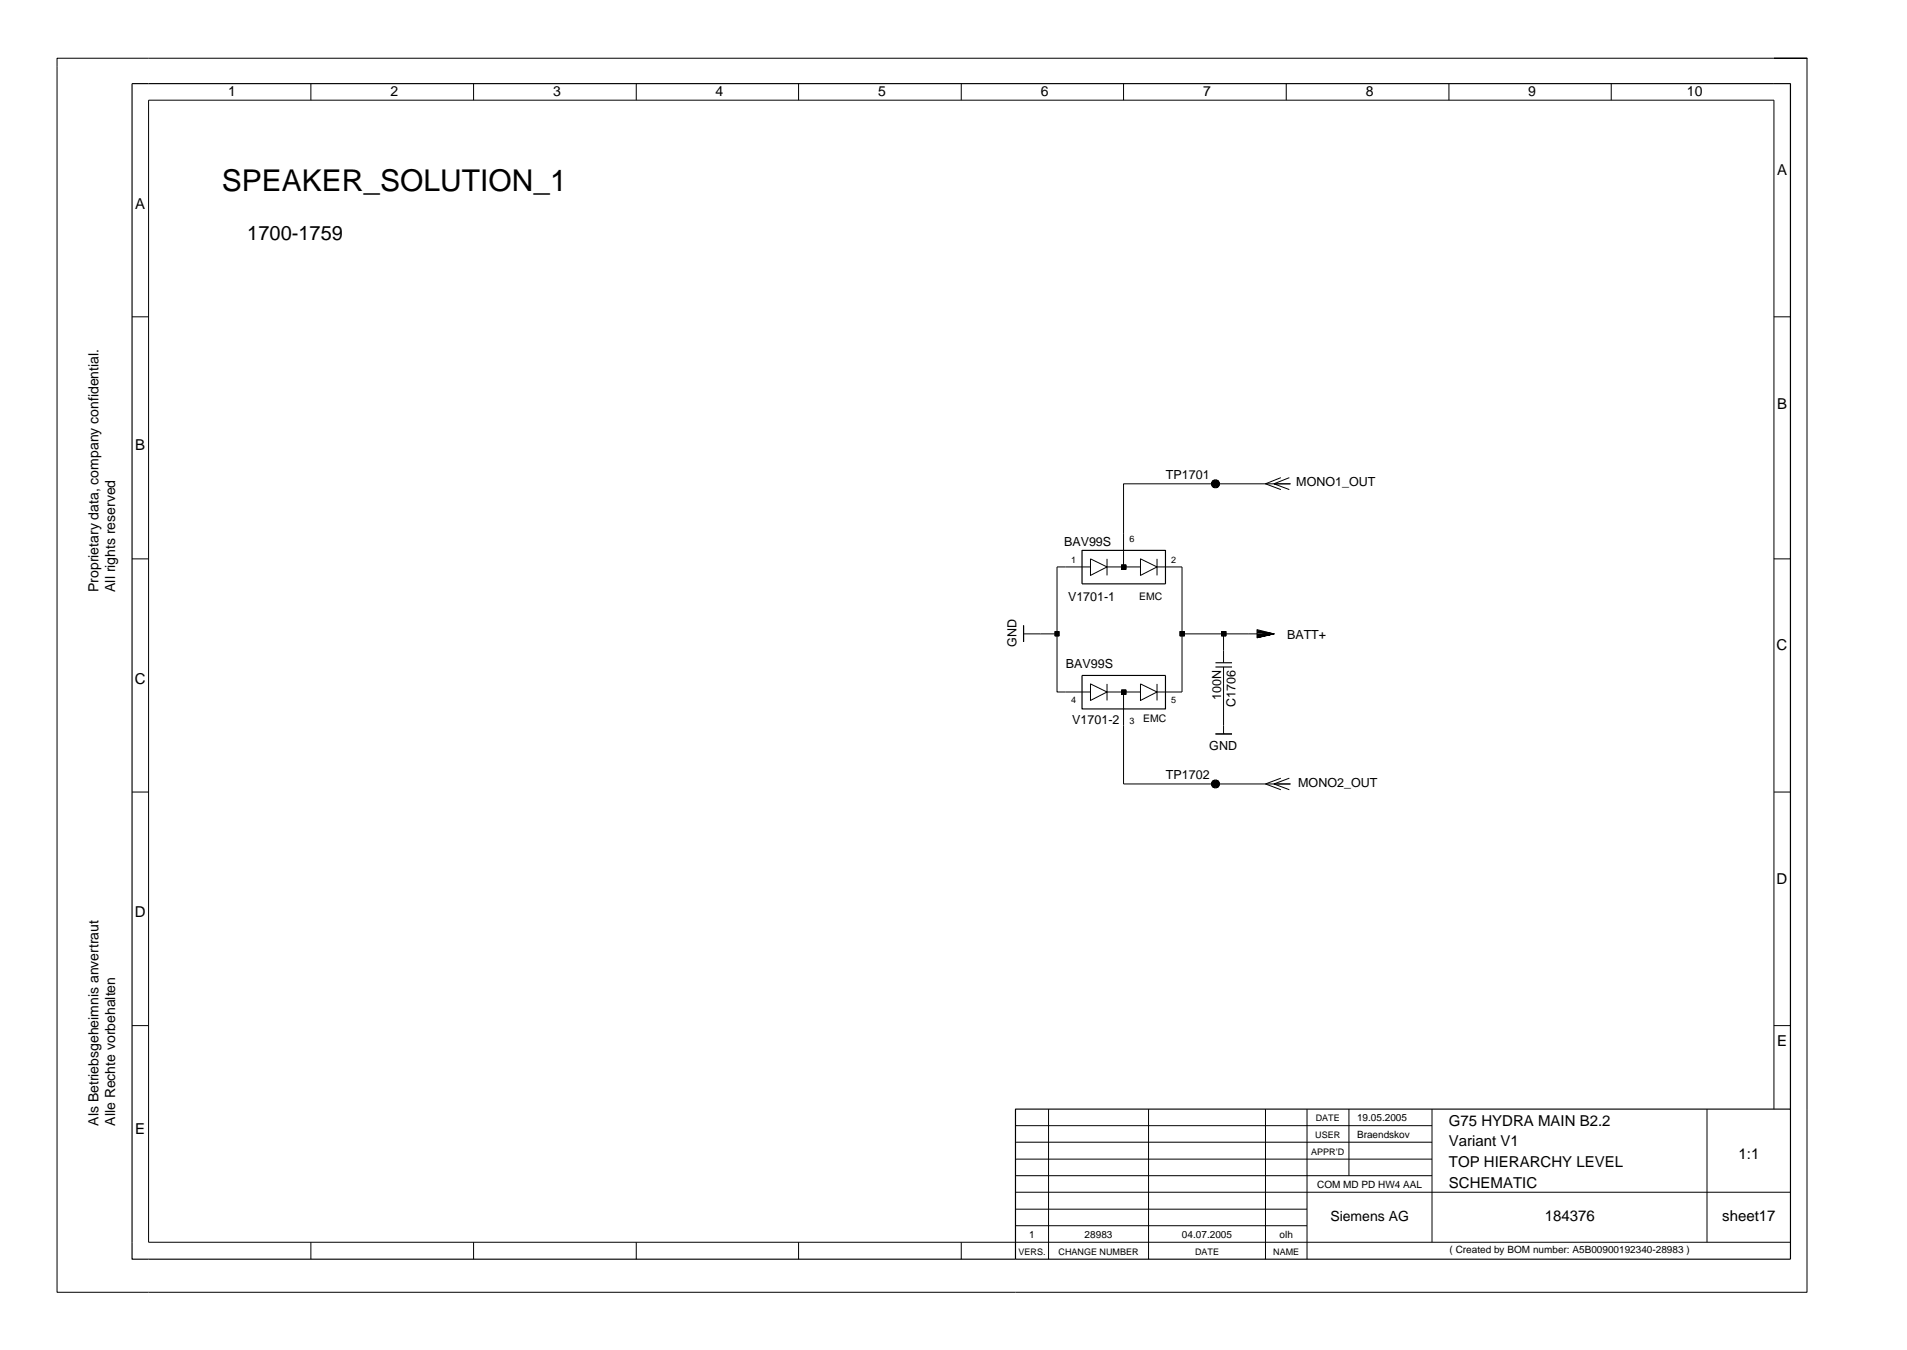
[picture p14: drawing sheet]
<svg xmlns="http://www.w3.org/2000/svg" width="420mm" height="297mm" viewBox="0 0 420 297" stroke-linecap="round" stroke-linejoin="round" font-family="sans-serif">
<defs><g id="words">
<text font-size="6.6" x="48.8" y="42">SPEAKER_SOLUTION_1</text>
<text font-size="4.4" x="54.4" y="52.9">1700-1759</text>
<g font-size="3.3">
<text x="391.2" y="38.6">A</text>
<text x="29.7" y="45.9">A</text>
<text x="391.2" y="89.9">B</text>
<text x="29.7" y="99.1">B</text>
<text x="391.1" y="143.1">C</text>
<text x="29.7" y="150.5">C</text>
<text x="391.1" y="194.5">D</text>
<text x="29.7" y="201.8">D</text>
<text x="391.2" y="230.2">E</text>
<text x="29.7" y="249.5">E</text>
<text x="319" y="247.7">G75 HYDRA MAIN B2.2</text>
<text x="319" y="252.3">Variant V1</text>
<text x="319" y="256.8">TOP HIERARCHY LEVEL</text>
<text x="382.7" y="255">1:1</text>
<text x="319" y="261.5">SCHEMATIC</text>
<text x="340" y="268.8">184376</text>
<text x="379.1" y="268.8">sheet17</text>
</g>
<g font-size="3.1">
<text x="50.2" y="21.1">1</text>
<text x="86" y="21.1">2</text>
<text x="121.8" y="21.1">3</text>
<text x="157.5" y="21.1">4</text>
<text x="193.3" y="21.1">5</text>
<text x="229.1" y="21.1">6</text>
<text x="264.9" y="21.1">7</text>
<text x="300.7" y="21.1">8</text>
<text x="336.4" y="21.1">9</text>
<text x="371.4" y="21.1">10</text>
<text x="21.7" y="130.2" transform="rotate(-90 21.7 130.2)">Proprietary data, company confidential.</text>
<text x="25.3" y="130.2" transform="rotate(-90 25.3 130.2)">All rights reserved</text>
<text x="21.7" y="247.7" transform="rotate(-90 21.7 247.7)">Als Betriebsgeheimnis anvertraut</text>
<text x="25.3" y="247.7" transform="rotate(-90 25.3 247.7)">Alle Rechte vorbehalten</text>
<text x="292.9" y="268.8">Siemens AG</text>
</g>
<g font-size="2.8">
<text x="256.7" y="105.3">TP1701</text>
<text x="285.4" y="107">MONO1_OUT</text>
<text x="234.2" y="120.2">BAV99S</text>
<text x="235.1" y="132.3">V1701-1</text>
<text x="223.8" y="142.4" transform="rotate(-90 223.8 142.4)">GND</text>
<text x="283.3" y="140.6">BATT+</text>
<text x="234.7" y="147.1">BAV99S</text>
<text x="268.8" y="154.1" transform="rotate(-90 268.8 154.1)">100N</text>
<text x="272" y="155.6" transform="rotate(-90 272 155.6)">C1706</text>
<text x="236" y="159.4">V1701-2</text>
<text x="266.2" y="165">GND</text>
<text x="256.7" y="171.4">TP1702</text>
<text x="285.8" y="173.2">MONO2_OUT</text>
</g>
<g font-size="2.3">
<text x="250.8" y="132.1">EMC</text>
<text x="251.6" y="158.8">EMC</text>
</g>
<g font-size="2.2">
<text x="298.7" y="250.5">Braendskov</text>
<text x="298.7" y="246.7">19.05.2005</text>
<text x="290" y="261.5">COM MD PD HW4 AAL</text>
<text x="226.6" y="272.5">1</text>
<text x="238.8" y="272.5">28983</text>
<text x="260.2" y="272.5">04.07.2005</text>
<text x="281.7" y="272.5">olh</text>
<text x="319.1" y="275.7">( Created by BOM number: A5B00900192340-28983 )</text>
</g>
<g font-size="2">
<text x="248.7" y="119.2">6</text>
<text x="235.8" y="123.8">1</text>
<text x="257.8" y="123.8">2</text>
<text x="235.8" y="154.6">4</text>
<text x="257.8" y="154.6">5</text>
<text x="248.7" y="159.2">3</text>
<text x="289.5" y="250.5">USER</text>
<text x="289.7" y="246.7">DATE</text>
<text x="288.7" y="254.1">APPR’D</text>
<text x="224.2" y="276.1">VERS.</text>
<text x="233" y="276.1">CHANGE NUMBER</text>
<text x="263.1" y="276.1">DATE</text>
<text x="280.3" y="276.1">NAME</text>
</g>
</g></defs>
<g fill="none" stroke="#000" stroke-width=".22">
<path d="M68.4 18.4v3.6M104.3 18.4v3.6M140.1 18.4v3.6M175.8 18.4v3.6M211.6 18.4v3.6M247.3 18.4v3.6M283.2 18.4v3.6M319 18.4v3.6M354.7 18.4v3.6M390.5 12.8h-377.9v271.5h385.2v-271.5M390.5 12.8h7.3h-7.3M394.2 18.4v225.6"/>
<path d="M29.1 69.7h3.6M390.5 69.7h3.7M282 105.1l-3.4 1.4 3.4 1.2M283.8 107.7l-3.4-1.2h3.7h-36.8v18.2M283.8 105.1l-3.4 1.4M29.1 123h3.6M225.3 137.6v3.7M225.3 139.5h7.4M232.7 139.5v12.8h7.4M240.1 123l3.6 1.7-3.6 1.9zM240.1 124.7h-7.4v14.8M243.7 124.7h7.4"/>
<path d="M243.7 123v3.6M251.1 123l3.6 1.7-3.6 1.9zM254.7 124.7h5.5v27.6h-5.5M254.7 123v3.6M260.2 139.5h20.2l-3.7 .1M269.4 139.5v6.3M276.7 139.8l3.7-.3-3.7 .5M276.7 139.1l3.7 .4-3.7-.3M276.7 138.7l3.7 .8-3.7-.6M390.5 123h3.7M240.1 150.5l3.6 1.8-3.6 1.8zM243.7 150.5v3.6"/>
<path d="M243.7 152.3h7.4M247.3 152.3v20.2h36.8M251.1 150.5l3.6 1.8-3.6 1.8zM254.7 150.5v3.6M269.4 146.8v14.7M276.7 140.2l3.7-.7-3.7 .8v-1.8l3.7 1-3.7 .8M29.1 174.3h3.6M267.6 161.5h3.6M282 171.2l-3.4 1.3 3.4 1.3M283.8 171.2l-3.4 1.3 3.4 1.3M390.5 174.3h3.7M29.1 225.7h3.6"/>
<path d="M390.5 225.7h3.7M223.5 258.7h91.7M223.5 255h91.7M223.5 251.3h91.7M223.5 247.7h91.7M230.8 244v33.1M252.8 244v33.1M278.6 244v33.1M287.7 244v33.1M297 244v14.7M315.2 244v29.3M375.8 244v29.3"/>
<path d="M390.5 244v-222h-357.8v251.3h361.5M68.4 273.3v3.8M104.3 273.3v3.8M140.1 273.3v3.8M175.8 273.3v3.8M211.6 273.3v3.8M223.5 269.7h64.2M223.5 266.1h64.2M223.5 262.3h170.7"/>
<circle cx="267.6" cy="172.5" r=".17"/>
</g>
<g fill="none" stroke="#000" stroke-width=".25">
<path d="M267.1 105.9h.9v1h-.9zM267.3 106.2l.4-.1 .2 .5-.5 .2-.2-.2zM225.3 137.6v3.7M232.3 139h.8v.9h-.8zM238.2 121.1h18.4v7.4h-18.4zM246.9 124.3h.9v1h-.9zM259.8 139h.9v.9h-.9zM268.9 139h1v.9h-1zM238.2 148.6h18.4v7.4h-18.4zM246.9 151.8h.9v1h-.9zM267.6 146.8h3.6M267.6 145.8h3.6"/>
<path d="M267.1 172h.9v.9h-.9zM267.3 172.2h.4l.2 .5-.5 .1-.2-.1zM267.6 161.5h3.6M394.2 244v-225.6h-365.1v258.7h365.1v-33.1h-170.7v33.1"/>
<circle cx="267.5" cy="106.5" r=".69"/>
<circle cx="267.6" cy="106.4" r=".82"/>
<circle cx="267.6" cy="106.5" r=".51"/>
<circle cx="267.5" cy="172.5" r=".69"/>
<circle cx="267.6" cy="172.5" r=".82"/>
<circle cx="267.6" cy="172.5" r=".51"/>
</g>
<g fill="#000">
<path d="M232.3 139h.8v.9h-.8zM259.8 139h.9v.9h-.9zM268.9 139h1v.9h-1zM246.9 151.8h.9v1h-.9z"/>
<path d="M267.1 105.9h.9v1h-.9z" fill-rule="evenodd"/>
<path d="M246.9 124.3h.9v1h-.9z" fill-rule="evenodd"/>
<path d="M267.1 172h.9v.9h-.9z" fill-rule="evenodd"/>
</g>
<use href="#words"/>
</svg>
